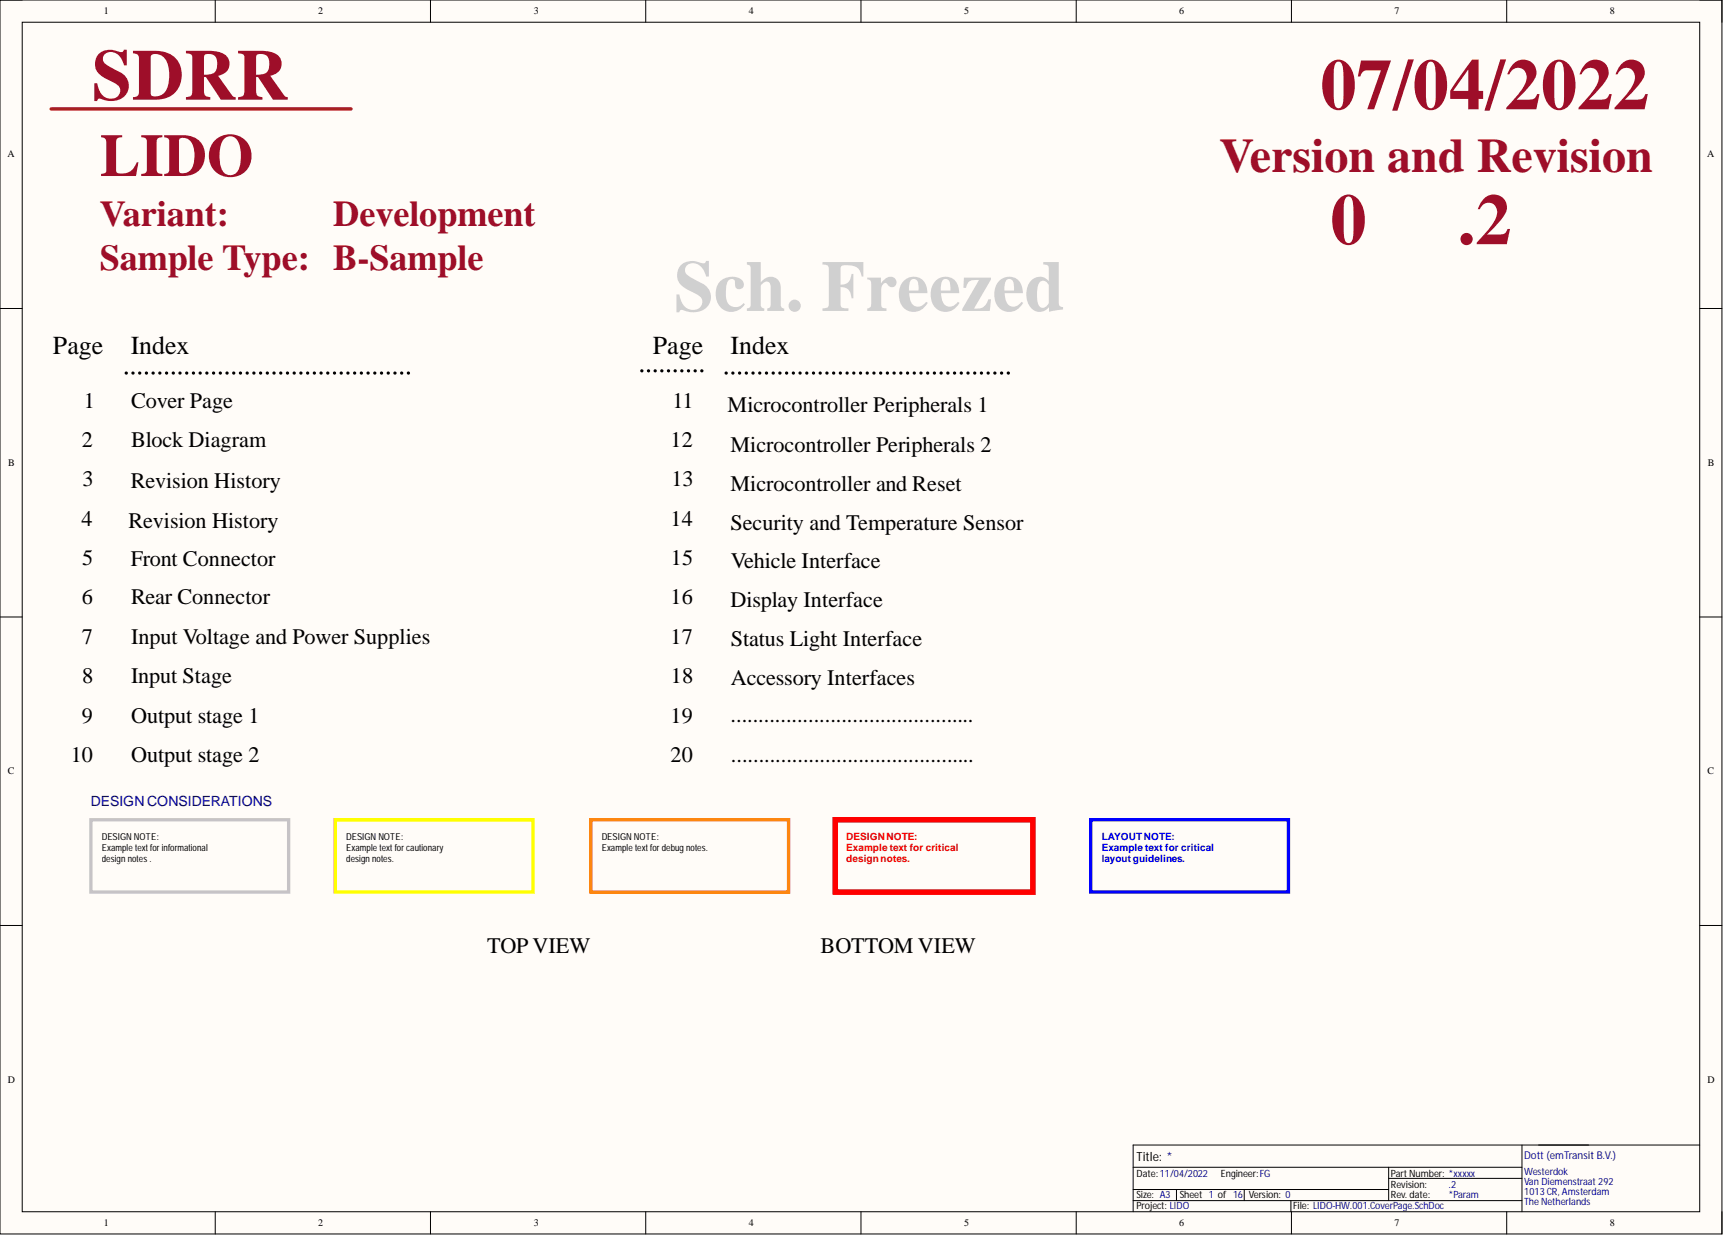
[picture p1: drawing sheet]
<svg xmlns="http://www.w3.org/2000/svg" width="393mm" height="282mm" viewBox="0 0 393 282" stroke-linecap="round" stroke-linejoin="round" font-family="sans-serif">
<defs><g id="words">
<g font-size="16.5" fill="#9e0e29">
<text x="21" y="22.8">SDRR</text>
<text x="301.5" y="24.9">07/04/2022</text>
<text x="303.7" y="55.7">0</text>
<text x="332.7" y="55.7">.2</text>
</g>
<text font-size="16.5" fill="#d0d0d0" x="153.9" y="71">Sch. Freezed</text>
<text font-size="13.8" fill="#9e0e29" x="22.8" y="40.2">LIDO</text>
<text font-size="11" fill="#9e0e29" x="278.4" y="39.2">Version and Revision</text>
<g font-size="8.3" fill="#9e0e29">
<text x="22.8" y="51.5">Variant:</text>
<text x="76.1" y="51.5">Development</text>
<text x="22.8" y="61.7">Sample Type: B-Sample</text>
</g>
<g font-size="5.9">
<text x="12.1" y="80.9">Page</text>
<text x="29.8" y="80.9">Index</text>
<text x="149" y="80.9">Page</text>
<text x="166.8" y="80.9">Index</text>
</g>
<g font-size="5.1">
<text x="19.1" y="93">1</text>
<text x="29.9" y="93">Cover Page</text>
<text x="153.5" y="93">11</text>
<text x="166.1" y="94">Microcontroller Peripherals 1</text>
<text x="18.7" y="102">2</text>
<text x="29.9" y="102">Block Diagram</text>
<text x="153.1" y="102">12</text>
<text x="166.8" y="103.1">Microcontroller Peripherals 2</text>
<text x="18.9" y="111">3</text>
<text x="29.8" y="111.5">Revision History</text>
<text x="153.3" y="111">13</text>
<text x="166.8" y="112">Microcontroller and Reset</text>
<text x="18.6" y="120">4</text>
<text x="29.3" y="120.6">Revision History</text>
<text x="153.1" y="120">14</text>
<text x="166.8" y="120.9">Security and Temperature Sensor</text>
<text x="18.8" y="129">5</text>
<text x="29.8" y="129.2">Front Connector</text>
<text x="153.2" y="129">15</text>
<text x="166.9" y="129.6">Vehicle Interface</text>
<text x="18.7" y="137.9">6</text>
<text x="29.9" y="137.9">Rear Connector</text>
<text x="153.1" y="137.9">16</text>
<text x="166.8" y="138.6">Display Interface</text>
<text x="18.7" y="147">7</text>
<text x="29.9" y="147">Input Voltage and Power Supplies</text>
<text x="153.1" y="147">17</text>
<text x="166.9" y="147.3">Status Light Interface</text>
<text x="18.8" y="156">8</text>
<text x="29.9" y="156">Input Stage</text>
<text x="153.2" y="156">18</text>
<text x="166.9" y="156.4">Accessory Interfaces</text>
<text x="18.7" y="164.9">9</text>
<text x="29.9" y="164.9">Output stage 1</text>
<text x="153.1" y="164.9">19</text>
<text x="166.8" y="164.8">............................................</text>
<text x="16.1" y="174">10</text>
<text x="29.9" y="173.8">Output stage 2</text>
<text x="153.1" y="174">20</text>
<text x="166.9" y="174">............................................</text>
<text x="111.3" y="217.4">TOP VIEW</text>
<text x="187.3" y="217.4">BOTTOM VIEW</text>
</g>
<text font-size="3.2" fill="#000080" x="20.7" y="183.9">DESIGN CONSIDERATIONS</text>
<text font-size="2.9" x="259.4" y="264.9">Title: *</text>
<text font-size="2.5" fill="#00008a" x="348" y="264.5">Dott (emTransit B.V.)</text>
<g font-size="2.3">
<text x="23.7" y="3.3">1</text>
<text x="72.6" y="3.3">2</text>
<text x="121.9" y="3.3">3</text>
<text x="170.9" y="3.3">4</text>
<text x="220.1" y="3.3">5</text>
<text x="269.2" y="3.3">6</text>
<text x="318.4" y="3.3">7</text>
<text x="367.5" y="3.3">8</text>
<text x="1.7" y="35.9">A</text>
<text x="389.7" y="35.9">A</text>
<text x="1.9" y="106.4">B</text>
<text x="389.9" y="106.4">B</text>
<text x="1.8" y="176.8">C</text>
<text x="389.8" y="176.8">C</text>
<text x="1.8" y="247.2">D</text>
<text x="389.8" y="247.2">D</text>
<text x="259.4" y="268.6">Date:11/04/2022</text>
<text x="278.7" y="268.6">Engineer:FG</text>
<text x="317.5" y="268.6">Part Number: *xxxxx</text>
<text x="259.4" y="273.4">Size: A3</text>
<text x="259.4" y="276">Project: LIDO</text>
<text x="269.3" y="273.4">Sheet 1 of</text>
<text x="285.1" y="273.4">Version: 0</text>
<text x="295.2" y="276">File: LIDO-HW.001.CoverPage.SchDoc</text>
<text x="317.5" y="271.1">Revision:</text>
<text x="317.5" y="273.4">Rev. date:</text>
<text x="23.7" y="279.9">1</text>
<text x="72.6" y="279.9">2</text>
<text x="121.9" y="279.9">3</text>
<text x="170.9" y="279.9">4</text>
<text x="220.1" y="279.9">5</text>
<text x="269.2" y="279.9">6</text>
<text x="318.4" y="279.9">7</text>
<text x="367.5" y="279.9">8</text>
</g>
<g font-size="2.3" fill="#f00">
<text x="193.2" y="191.6">DESIGNNOTE:</text>
<text x="193.2" y="194.2">Example text for critical</text>
<text x="193.2" y="196.7">designnotes.</text>
</g>
<g font-size="2.3" fill="#00f">
<text x="251.5" y="191.6">LAYOUTNOTE:</text>
<text x="251.5" y="194.2">Example text for critical</text>
<text x="251.5" y="196.7">layoutguidelines.</text>
</g>
<g font-size="2.3" fill="#00008a">
<text x="348" y="268.1">Westerdok</text>
<text x="348" y="270.4">Van Diemenstraat 292</text>
<text x="348" y="272.7">1013 CR, Amsterdam</text>
<text x="348" y="275">The Netherlands</text>
</g>
<g font-size="2.3" fill="#000080">
<text x="281.5" y="273.4">16</text>
<text x="330.7" y="271.1">.2</text>
<text x="330.7" y="273.4">*Param</text>
</g>
<g font-size="2.2">
<text x="23.2" y="191.7">DESIGN NOTE:</text>
<text x="79" y="191.7">DESIGN NOTE:</text>
<text x="137.4" y="191.7">DESIGN NOTE:</text>
<text x="23.2" y="194.3">Example text for informational</text>
<text x="23.2" y="196.8">design notes .</text>
<text x="79" y="194.3">Example text for cautionary</text>
<text x="79" y="196.8">design notes.</text>
<text x="137.4" y="194.3">Example text for debug notes.</text>
</g>
</g></defs>
<path d="M0 0h393.1v281.6h-393.1z" fill-rule="evenodd" fill="#fffcf8"/>
<path d="M0 0h393.1v281.6h-393.1z" fill="none" stroke="#000" stroke-width=".23"/>
<path d="M5.1 5.1h382.9v271.5h-382.9z" fill-rule="evenodd" fill="#fffcf8"/>
<g fill="none" stroke="#000" stroke-width=".23">
<path d="M0 0h5.1M49.1 0v5.1M98.3 0v5.1M147.4 0v5.1M196.6 0v5.1M245.7 0v5.1M294.8 0v5.1M344 0v5.1M388 0h5.1v5.1M5.1 5.1h382.9v271.5h-382.9zM0 70.4h5.1M388 70.4h5.1"/>
<path d="M0 140.8h5.1M388 140.8h5.1M0 211.2h5.1M388 211.2h5.1M49.1 276.6v5M98.3 276.6v5M147.4 276.6v5M196.6 276.6v5M245.7 276.6v5M258.7 266.4h88.8M258.7 274h88.8M258.7 271.5h58.3"/>
<path d="M268.6 271.5v2.5M284 271.5v2.5M294.7 274v2.6M294.8 276.6v5M317 266.4v7.6M317 268.9h30.5M344 276.6v5M347.5 261.3v15.3M388 261.3h-129.3v15.3M393.1 276.6v5"/>
</g>
<g fill="none" stroke="#000" stroke-width=".76">
<path d="M28.8 85.1h.1M30.4 85.1h.1M31.9 85.1h.1M33.4 85.1h.1M35 85.1h.1M36.5 85.1h.1M38 85.1h.1M39.6 85.1h.1M41.1 85.1h.1M42.6 85.1h.1M44.2 85.1h.1M45.7 85.1h.1"/>
<path d="M47.2 85.1h.1M48.8 85.1h.1M50.3 85.1h.1M51.8 85.1h.1M53.4 85.1h.1M54.9 85.1h.1M56.4 85.1h.1M58 85.1h.1M59.5 85.1h.1M61 85.1h.1M62.6 85.1h.1M64.1 85.1h.1"/>
<path d="M65.6 85.1h.1M67.2 85.1h.1M68.7 85.1h.1M70.2 85.1h.1M71.8 85.1h.1M73.3 85.1h.1M74.8 85.1h.1M76.4 85.1h.1M77.9 85.1h.1M79.4 85.1h.1M81 85.1h.1M82.5 85.1h.1"/>
<path d="M84 85.1h.1M85.6 85.1h.1M87.1 85.1h.1M88.6 85.1h.1M90.2 85.1h.1M91.7 85.1h.1M93.2 85.1h.1M146.5 84.6h.1M148 84.6h.1M149.6 84.6h.1M151.1 84.6h.1M152.6 84.6h.1"/>
<path d="M154.1 84.6h.1M155.7 84.6h.1M157.2 84.6h.1M158.7 84.6h.1M160.2 84.6h.1M165.8 85.1h.1M167.3 85.1h.1M168.8 85.1h.1M170.4 85.1h.1M171.9 85.1h.1M173.4 85.1h.1M175 85.1h.1"/>
<path d="M176.5 85.1h.1M178 85.1h.1M179.6 85.1h.1M181.1 85.1h.1M182.6 85.1h.1M184.2 85.1h.1M185.7 85.1h.1M187.2 85.1h.1M188.8 85.1h.1M190.3 85.1h.1M191.8 85.1h.1M193.4 85.1h.1"/>
<path d="M194.9 85.1h.1M196.4 85.1h.1M198 85.1h.1M199.5 85.1h.1M201 85.1h.1M202.6 85.1h.1M204.1 85.1h.1M205.6 85.1h.1M207.2 85.1h.1M208.7 85.1h.1M210.2 85.1h.1M211.8 85.1h.1"/>
<path d="M213.3 85.1h.1M214.8 85.1h.1M216.4 85.1h.1M217.9 85.1h.1M219.4 85.1h.1M221 85.1h.1M222.5 85.1h.1M224 85.1h.1M225.6 85.1h.1M227.1 85.1h.1M228.6 85.1h.1M230.2 85.1h.1"/>
</g>
<path d="M20.8 187.1h45.1v16.5h-45.1z" fill="none" stroke="#c6c3c6" stroke-width=".76"/>
<path d="M76.5 187.1h45.2v16.5h-45.2z" fill="none" stroke="#ff0" stroke-width=".76"/>
<path d="M190.7 187.1h45.1v16.5h-45.1z" fill="none" stroke="#f00" stroke-width="1.3"/>
<path d="M249 187.1h45.2v16.5h-45.2z" fill="none" stroke="#00f" stroke-width=".76"/>
<path d="M134.9 187.1h45.1v16.5h-45.1z" fill="none" stroke="#fd8300" stroke-width=".76"/>
<path d="M11.7 24.9h68.4" fill="none" stroke="#a61c00" stroke-width=".76"/>
<use href="#words"/>
</svg>
